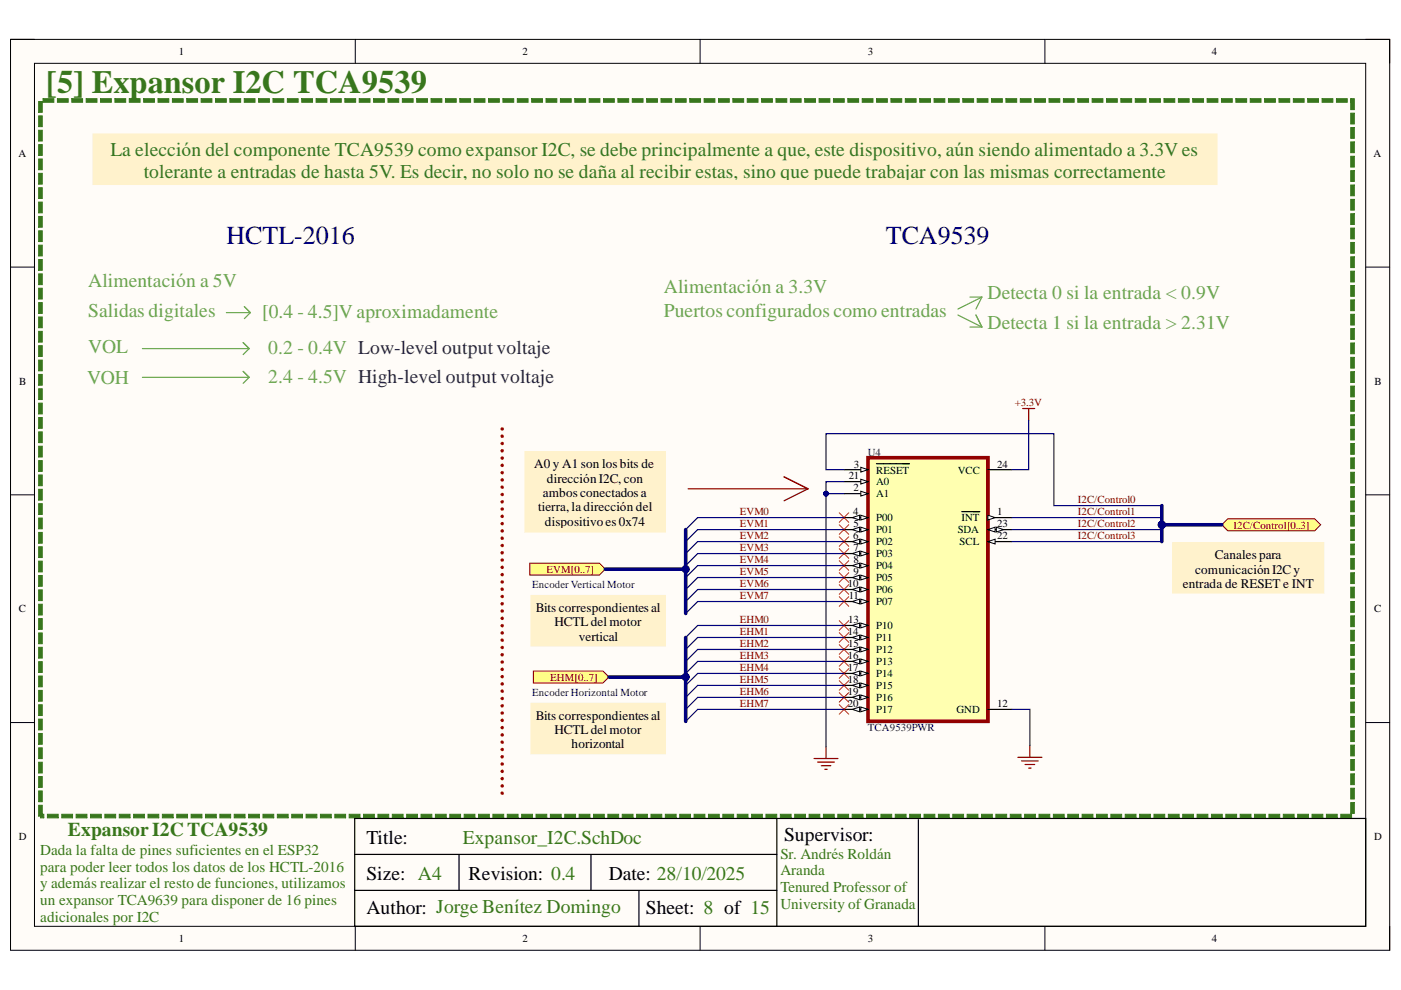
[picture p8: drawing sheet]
<svg xmlns="http://www.w3.org/2000/svg" width="297mm" height="210mm" viewBox="0 0 297 210" stroke-linecap="round" stroke-linejoin="round" font-family="sans-serif">
<defs><g id="words">
<text font-size="6.9" fill="#38761d" x="9.8" y="19.6">[5] Expansor I2C TCA9539</text>
<g font-size="5.5" fill="#000080">
<text x="48" y="51.7">HCTL-2016</text>
<text x="187.8" y="51.7">TCA9539</text>
</g>
<g font-size="4.1" fill="#38761d">
<text x="23.4" y="33.1">La elección del componente TCA9539 como expansor I2C, se debe principalmente a que, este dispositivo, aún siendo alimentado a 3.3V es</text>
<text x="30.5" y="37.7">tolerante a entradas de hasta 5V. Es decir, no solo no se daña al recibir estas, sino que puede trabajar con las mismas correctamente</text>
<text x="14.4" y="177.2">ExpansorI2C TCA9539</text>
<text x="98.1" y="179">Expansor_I2C.SchDoc</text>
</g>
<g font-size="4.1" fill="#6aa84f">
<text x="18.7" y="60.8">Alimentación a 5V</text>
<text x="140.8" y="62.1">Alimentación a 3.3V</text>
<text x="209.4" y="63.3">Detecta 0 si la entrada &lt; 0.9V</text>
<text x="18.7" y="67.2">Salidas digitales</text>
<text x="55.6" y="67.4">[0.4 - 4.5]V aproximadamente</text>
<text x="140.8" y="67.2">Puertos configurados como entradas</text>
<text x="209.4" y="69.7">Detecta 1 si la entrada &gt; 2.31V</text>
<text x="18.7" y="74.8">VOL</text>
<text x="56.9" y="75.1">0.2 - 0.4V Low-level output voltaje</text>
<text x="18.5" y="81.4">VOH</text>
<text x="56.9" y="81.2">2.4 - 4.5V High-level output voltaje</text>
</g>
<g font-size="4.1">
<text x="77.7" y="179">Title:</text>
<text x="166.2" y="178.2">Supervisor:</text>
<text x="77.7" y="186.6">Size: A4</text>
<text x="99.4" y="186.6">Revision: 0.4</text>
<text x="129.1" y="186.6">Date: 28/10/2025</text>
<text x="77.7" y="193.8">Author: Jorge Benítez Domingo</text>
<text x="136.9" y="193.8">Sheet: 8 of 15</text>
</g>
<g font-size="3.2" fill="#38761d">
<text x="8.5" y="181.3">Dada la falta de pines suficientes en el ESP32</text>
<text x="8.5" y="184.8">para poder leer todos los datos de los HCTL-2016</text>
<text x="165.5" y="182">Sr. Andrés Roldán</text>
<text x="165.5" y="185.6">Aranda</text>
<text x="8.5" y="188.4">y además realizar el resto de funciones, utilizamos</text>
<text x="8.5" y="191.9">un expansor TCA9639 para disponer de 16 pines</text>
<text x="165.5" y="189.1">Tenured Professor of</text>
<text x="8.5" y="195.5">adicionales por I2C</text>
<text x="165.5" y="192.7">University of Granada</text>
</g>
<g font-size="2.8">
<text x="113.2" y="99.3">A0 y A1 son los bits de</text>
<text x="115.1" y="105.4">ambosconectadosa</text>
<text x="116" y="102.3">direcciónI2C, con</text>
<text x="114.1" y="108.4">tierra, la dirección del</text>
<text x="115.5" y="111.5">dispositivoes0x74</text>
<text x="257.6" y="118.6">Canalespara</text>
<text x="250.8" y="124.7">entrada de RESET e INT</text>
<text x="253.4" y="121.6">comunicaciónI2Cy</text>
<text x="113.6" y="129.7">Bits correspondientesal</text>
<text x="117.6" y="132.8">HCTL del motor</text>
<text x="122.7" y="135.8">vertical</text>
<text x="113.6" y="152.6">Bits correspondientesal</text>
<text x="117.6" y="155.6">HCTL del motor</text>
<text x="121.2" y="158.7">horizontal</text>
</g>
<g font-size="2.3">
<text x="37.9" y="11.7">1</text>
<text x="110.8" y="11.7">2</text>
<text x="184" y="11.7">3</text>
<text x="257" y="11.7">4</text>
<text x="3.9" y="33.3">A</text>
<text x="291.2" y="33.3">A</text>
<text x="4.1" y="81.5">B</text>
<text x="291.4" y="81.5">B</text>
<text x="179.9" y="101.7">21</text>
<text x="181" y="99.1">3</text>
<text x="185.8" y="100.4">RESET</text>
<text x="203" y="100.4">VCC</text>
<text x="211.4" y="99.1">24</text>
<text x="181" y="104.2">2</text>
<text x="185.8" y="102.9">A0</text>
<text x="185.8" y="105.5">A1</text>
<text x="180.9" y="109.3">4</text>
<text x="181" y="111.8">5</text>
<text x="185.8" y="110.5">P00</text>
<text x="185.8" y="113.1">P01</text>
<text x="203" y="113.1">SDA</text>
<text x="203.9" y="110.5">INT</text>
<text x="211.4" y="111.8">23</text>
<text x="211.4" y="109.3">1</text>
<text x="180.9" y="114.4">6</text>
<text x="181" y="116.9">7</text>
<text x="181" y="119.4">8</text>
<text x="185.8" y="115.6">P02</text>
<text x="185.8" y="118.2">P03</text>
<text x="203.5" y="115.6">SCL</text>
<text x="211.4" y="114.4">22</text>
<text x="179.8" y="124.5">10</text>
<text x="181" y="122">9</text>
<text x="185.8" y="120.7">P04</text>
<text x="185.8" y="123.2">P05</text>
<text x="185.8" y="125.8">P06</text>
<text x="4" y="129.8">C</text>
<text x="179.9" y="127">11</text>
<text x="185.8" y="128.3">P07</text>
<text x="291.3" y="129.8">C</text>
<text x="179.8" y="134.7">14</text>
<text x="179.9" y="132.1">13</text>
<text x="179.9" y="137.2">15</text>
<text x="185.8" y="133.4">P10</text>
<text x="185.8" y="135.9">P11</text>
<text x="179.8" y="139.7">16</text>
<text x="179.8" y="142.3">17</text>
<text x="185.8" y="138.5">P12</text>
<text x="185.8" y="141">P13</text>
<text x="185.8" y="143.5">P14</text>
<text x="179.8" y="144.8">18</text>
<text x="179.8" y="147.3">19</text>
<text x="179.8" y="150">20</text>
<text x="185.8" y="146.1">P15</text>
<text x="185.8" y="148.6">P16</text>
<text x="211.4" y="150">12</text>
<text x="185.8" y="151.2">P17</text>
<text x="202.8" y="151.2">GND</text>
<text x="4" y="178.1">D</text>
<text x="291.3" y="178.1">D</text>
<text x="37.9" y="199.7">1</text>
<text x="110.8" y="199.7">2</text>
<text x="184" y="199.7">3</text>
<text x="257" y="199.7">4</text>
</g>
<g font-size="2.3" fill="#800000">
<text x="215.1" y="86.1">+3.3V</text>
<text x="228.5" y="106.7">I2C/Control0</text>
<text x="156.8" y="109.3">EVM0</text>
<text x="156.8" y="111.8">EVM1</text>
<text x="228.5" y="109.3">I2C/Control1</text>
<text x="228.5" y="111.8">I2C/Control2</text>
<text x="261.5" y="112.1">I2C/Control[0..3]</text>
<text x="156.8" y="114.4">EVM2</text>
<text x="156.8" y="116.9">EVM3</text>
<text x="156.8" y="119.4">EVM4</text>
<text x="228.5" y="114.4">I2C/Control3</text>
<text x="115.9" y="121.5">EVM[0..7]</text>
<text x="156.8" y="122">EVM5</text>
<text x="156.8" y="124.5">EVM6</text>
<text x="156.8" y="127">EVM7</text>
<text x="156.8" y="134.7">EHM1</text>
<text x="156.8" y="137.2">EHM2</text>
<text x="156.8" y="132.1">EHM0</text>
<text x="156.8" y="139.7">EHM3</text>
<text x="156.8" y="142.3">EHM4</text>
<text x="116.6" y="144.3">EHM[0..7]</text>
<text x="156.8" y="144.8">EHM5</text>
<text x="156.8" y="147.3">EHM6</text>
<text x="156.8" y="150">EHM7</text>
</g>
<g font-size="2.3" fill="#000080">
<text x="184" y="96.6">U4</text>
<text x="112.8" y="124.8">Encoder Vertical Motor</text>
<text x="112.8" y="147.6">Encoder Horizontal Motor</text>
<text x="184" y="155">TCA9539PWR</text>
</g>
</g></defs>
<path d="M2.2 8.4h292.4v193.1h-292.4z" fill-rule="evenodd" fill="#fffcf8"/>
<path d="M2.2 8.4h292.4v193.1h-292.4z" fill="none" stroke="#000" stroke-width=".21"/>
<path d="M7.3 13.4h282.3v183h-282.3z" fill-rule="evenodd" fill="#fffcf8"/>
<g fill="none" stroke="#000" stroke-width=".21">
<path d="M2.2 8.3h5.1M7.3 13.4h282.3v183h-282.3zM75.3 8.3v5.1M148.4 8.3v5.1M221.5 8.4v5M289.6 8.4h5v5M2.2 56.6h5.1M289.6 56.6h5M2.2 104.9h5.1M289.6 104.9h5M2.2 153.2h5.1M289.6 153.2h5"/>
<path d="M75.3 196.4v5.1M148.4 196.4v5.1M221.5 196.4v5.1M294.6 196.4v5.1"/>
</g>
<path d="M8.2 170.7h.8v2.3h-.8zM8.2 167.7h.8v2.3h-.8zM8.2 164.7h.8v2.2h-.8zM8.2 161.6h.8v2.3h-.8zM8.2 158.6h.8v2.2h-.8zM8.2 155.5h.8v2.3h-.8zM8.2 152.5h.8v2.3h-.8zM8.2 149.4h.8v2.3h-.8zM8.2 146.4h.8v2.3h-.8zM8.2 143.3h.8v2.3h-.8zM8.2 140.3h.8v2.3h-.8zM8.2 137.2h.8v2.3h-.8zM8.2 134.2h.8v2.3h-.8zM8.2 131.2h.8v2.2h-.8zM8.2 128.1h.8v2.3h-.8zM8.2 125.1h.8v2.2h-.8zM8.2 122h.8v2.3h-.8zM8.2 119h.8v2.3h-.8zM8.2 115.9h.8v2.3h-.8zM8.2 112.9h.8v2.3h-.8zM8.2 109.8h.8v2.3h-.8zM8.2 106.8h.8v2.3h-.8zM8.2 103.7h.8v2.3h-.8zM8.2 100.7h.8v2.3h-.8zM8.2 97.7h.8v2.2h-.8zM8.2 94.6h.8v2.3h-.8zM8.2 91.6h.8v2.3h-.8zM8.2 88.5h.8v2.3h-.8zM8.2 85.5h.8v2.3h-.8zM8.2 82.4h.8v2.3h-.8zM8.2 79.4h.8v2.3h-.8zM8.2 76.3h.8v2.3h-.8zM8.2 73.3h.8v2.3h-.8zM8.2 70.3h.8v2.2h-.8zM8.2 67.2h.8v2.3h-.8zM8.2 64.2h.8v2.2h-.8zM8.2 61.1h.8v2.3h-.8zM8.2 58.1h.8v2.3h-.8zM8.2 55h.8v2.3h-.8zM8.2 52h.8v2.3h-.8zM8.2 48.9h.8v2.3h-.8zM8.2 45.9h.8v2.3h-.8zM8.2 42.8h.8v2.3h-.8zM8.2 39.8h.8v2.3h-.8zM8.2 36.8h.8v2.2h-.8zM8.2 33.7h.8v2.3h-.8zM8.2 30.7h.8v2.2h-.8zM8.2 27.6h.8v2.3h-.8zM8.2 24.6h.8v2.3h-.8zM8.2 21.5h.8v2.3h-.8zM9.1 20.9h2.3v.8h-2.3zM12.2 20.9h2.3v.8h-2.3zM15.2 20.9h2.3v.8h-2.3zM18.3 20.9h2.3v.8h-2.3zM21.3 20.9h2.3v.8h-2.3zM24.4 20.9h2.3v.8h-2.3zM27.4 20.9h2.3v.8h-2.3zM30.5 20.9h2.2v.8h-2.2zM33.5 20.9h2.3v.8h-2.3zM36.6 20.9h2.2v.8h-2.2zM39.6 20.9h2.3v.8h-2.3zM42.6 20.9h2.3v.8h-2.3zM45.7 20.9h2.3v.8h-2.3zM48.7 20.9h2.3v.8h-2.3zM51.8 20.9h2.3v.8h-2.3zM54.8 20.9h2.3v.8h-2.3zM57.9 20.9h2.3v.8h-2.3zM60.9 20.9h2.3v.8h-2.3zM64 20.9h2.3v.8h-2.3zM67 20.9h2.3v.8h-2.3zM70.1 20.9h2.3v.8h-2.3zM73.1 20.9h2.3v.8h-2.3zM76.2 20.9h2.2v.8h-2.2zM79.2 20.9h2.3v.8h-2.3zM82.3 20.9h2.2v.8h-2.2zM85.3 20.9h2.3v.8h-2.3zM88.4 20.9h2.2v.8h-2.2zM91.4 20.9h2.3v.8h-2.3zM94.4 20.9h2.3v.8h-2.3zM97.5 20.9h2.3v.8h-2.3zM100.5 20.9h2.3v.8h-2.3zM103.6 20.9h2.3v.8h-2.3zM106.6 20.9h2.3v.8h-2.3zM109.7 20.9h2.3v.8h-2.3zM112.7 20.9h2.3v.8h-2.3zM115.8 20.9h2.3v.8h-2.3zM118.8 20.9h2.3v.8h-2.3zM121.9 20.9h2.3v.8h-2.3zM124.9 20.9h2.3v.8h-2.3zM128 20.9h2.2v.8h-2.2zM131 20.9h2.3v.8h-2.3zM134.1 20.9h2.2v.8h-2.2zM137.1 20.9h2.3v.8h-2.3zM140.1 20.9h2.3v.8h-2.3zM143.2 20.9h2.3v.8h-2.3zM146.2 20.9h2.3v.8h-2.3zM149.3 20.9h2.3v.8h-2.3zM152.3 20.9h2.3v.8h-2.3zM155.4 20.9h2.3v.8h-2.3zM158.4 20.9h2.3v.8h-2.3zM161.5 20.9h2.3v.8h-2.3zM164.5 20.9h2.3v.8h-2.3zM167.6 20.9h2.3v.8h-2.3zM170.6 20.9h2.3v.8h-2.3zM173.7 20.9h2.2v.8h-2.2zM176.7 20.9h2.3v.8h-2.3zM179.8 20.9h2.2v.8h-2.2zM182.8 20.9h2.3v.8h-2.3zM185.9 20.9h2.2v.8h-2.2zM188.9 20.9h2.3v.8h-2.3zM191.9 20.9h2.3v.8h-2.3zM195 20.9h2.3v.8h-2.3zM198 20.9h2.3v.8h-2.3zM201.1 20.9h2.3v.8h-2.3zM204.1 20.9h2.3v.8h-2.3zM207.2 20.9h2.3v.8h-2.3zM210.2 20.9h2.3v.8h-2.3zM213.3 20.9h2.3v.8h-2.3zM216.3 20.9h2.3v.8h-2.3zM219.4 20.9h2.3v.8h-2.3zM222.4 20.9h2.3v.8h-2.3zM225.5 20.9h2.2v.8h-2.2zM228.5 20.9h2.3v.8h-2.3zM231.6 20.9h2.2v.8h-2.2zM234.6 20.9h2.3v.8h-2.3zM237.6 20.9h2.3v.8h-2.3zM240.7 20.9h2.3v.8h-2.3zM243.7 20.9h2.3v.8h-2.3zM246.8 20.9h2.3v.8h-2.3zM249.8 20.9h2.3v.8h-2.3zM252.9 20.9h2.3v.8h-2.3zM255.9 20.9h2.3v.8h-2.3zM259 20.9h2.3v.8h-2.3zM262 20.9h2.3v.8h-2.3zM265.1 20.9h2.3v.8h-2.3zM268.1 20.9h2.3v.8h-2.3zM271.2 20.9h2.3v.8h-2.3zM274.2 20.9h2.3v.8h-2.3zM277.3 20.9h2.2v.8h-2.2zM280.3 20.9h2.3v.8h-2.3zM283.4 20.9h2.2v.8h-2.2zM286.4 20.9h.7v2.3h-.7v-1.9l.4 .4h-.4zM286.4 24h.7v2.3h-.7zM286.4 27h.7v2.3h-.7zM286.4 30.1h.7v2.3h-.7zM286.4 33.1h.7v2.3h-.7zM286.4 36.2h.7v2.3h-.7zM286.4 39.2h.7v2.3h-.7zM286.4 42.3h.7v2.3h-.7zM286.4 45.3h.7v2.3h-.7zM286.4 48.4h.7v2.2h-.7zM286.4 51.4h.7v2.3h-.7zM286.4 54.5h.7v2.2h-.7zM286.4 57.5h.7v2.3h-.7zM286.4 60.5h.7v2.3h-.7zM286.4 63.6h.7v2.3h-.7zM286.4 66.6h.7v2.3h-.7zM286.4 69.7h.7v2.3h-.7zM286.4 72.7h.7v2.3h-.7zM286.4 75.8h.7v2.3h-.7zM286.4 78.8h.7v2.3h-.7zM286.4 81.9h.7v2.2h-.7zM286.4 84.9h.7v2.3h-.7zM286.4 88h.7v2.2h-.7zM286.4 91h.7v2.3h-.7zM286.4 94h.7v2.3h-.7zM286.4 97.1h.7v2.3h-.7zM286.4 100.1h.7v2.3h-.7zM286.4 103.2h.7v2.3h-.7zM286.4 106.2h.7v2.3h-.7zM286.4 109.3h.7v2.3h-.7zM286.4 112.3h.7v2.3h-.7zM286.4 115.4h.7v2.2h-.7zM286.4 118.4h.7v2.3h-.7zM286.4 121.4h.7v2.3h-.7zM286.4 124.5h.7v2.3h-.7zM286.4 127.5h.7v2.3h-.7zM286.4 130.6h.7v2.3h-.7zM286.4 133.6h.7v2.3h-.7zM286.4 136.7h.7v2.3h-.7zM286.4 139.7h.7v2.3h-.7zM286.4 142.8h.7v2.2h-.7zM286.4 145.8h.7v2.3h-.7zM286.4 148.9h.7v2.2h-.7zM286.4 151.9h.7v2.3h-.7zM286.4 154.9h.7v2.3h-.7zM286.4 158h.7v2.3h-.7zM286.4 161h.7v2.3h-.7zM286.4 164.1h.7v2.3h-.7zM286.4 167.1h.7v2.3h-.7zM286.4 170.2h.7v2.3h-.7zM284.3 172.6h2.3v.8h-2.3zM281.2 172.6h2.3v.8h-2.3zM278.2 172.6h2.3v.8h-2.3zM275.1 172.6h2.3v.8h-2.3zM272.1 172.6h2.3v.8h-2.3zM269 172.6h2.3v.8h-2.3zM266 172.6h2.3v.8h-2.3zM262.9 172.6h2.3v.8h-2.3zM259.9 172.6h2.3v.8h-2.3zM256.9 172.6h2.2v.8h-2.2zM253.8 172.6h2.3v.8h-2.3zM250.8 172.6h2.2v.8h-2.2zM247.7 172.6h2.3v.8h-2.3zM244.7 172.6h2.2v.8h-2.2zM241.6 172.6h2.3v.8h-2.3zM238.6 172.6h2.3v.8h-2.3zM235.5 172.6h2.3v.8h-2.3zM232.5 172.6h2.3v.8h-2.3zM229.4 172.6h2.3v.8h-2.3zM226.4 172.6h2.3v.8h-2.3zM223.3 172.6h2.3v.8h-2.3zM220.3 172.6h2.3v.8h-2.3zM217.2 172.6h2.3v.8h-2.3zM214.2 172.6h2.3v.8h-2.3zM211.1 172.6h2.3v.8h-2.3zM208.1 172.6h2.3v.8h-2.3zM205.1 172.6h2.2v.8h-2.2zM202 172.6h2.3v.8h-2.3zM199 172.6h2.2v.8h-2.2zM195.9 172.6h2.3v.8h-2.3zM192.9 172.6h2.3v.8h-2.3zM189.8 172.6h2.3v.8h-2.3zM186.8 172.6h2.3v.8h-2.3zM183.7 172.6h2.3v.8h-2.3zM180.7 172.6h2.3v.8h-2.3zM177.6 172.6h2.3v.8h-2.3zM174.6 172.6h2.3v.8h-2.3zM171.5 172.6h2.3v.8h-2.3zM168.5 172.6h2.3v.8h-2.3zM165.4 172.6h2.3v.8h-2.3zM162.4 172.6h2.3v.8h-2.3zM159.4 172.6h2.2v.8h-2.2zM156.3 172.6h2.3v.8h-2.3zM153.3 172.6h2.2v.8h-2.2zM150.2 172.6h2.3v.8h-2.3zM147.2 172.6h2.2v.8h-2.2zM144.1 172.6h2.3v.8h-2.3zM141.1 172.6h2.3v.8h-2.3zM138 172.6h2.3v.8h-2.3zM135 172.6h2.3v.8h-2.3zM131.9 172.6h2.3v.8h-2.3zM128.9 172.6h2.3v.8h-2.3zM125.8 172.6h2.3v.8h-2.3zM122.8 172.6h2.3v.8h-2.3zM119.7 172.6h2.3v.8h-2.3zM116.7 172.6h2.3v.8h-2.3zM113.6 172.6h2.3v.8h-2.3zM110.6 172.6h2.3v.8h-2.3zM107.6 172.6h2.2v.8h-2.2zM104.5 172.6h2.3v.8h-2.3zM101.5 172.6h2.2v.8h-2.2zM98.4 172.6h2.3v.8h-2.3zM95.4 172.6h2.2v.8h-2.2zM92.3 172.6h2.3v.8h-2.3zM89.3 172.6h2.3v.8h-2.3zM86.2 172.6h2.3v.8h-2.3zM83.2 172.6h2.3v.8h-2.3zM80.1 172.6h2.3v.8h-2.3zM77.1 172.6h2.3v.8h-2.3zM74 172.6h2.3v.8h-2.3zM71 172.6h2.3v.8h-2.3zM67.9 172.6h2.3v.8h-2.3zM64.9 172.6h2.3v.8h-2.3zM61.8 172.6h2.3v.8h-2.3zM58.8 172.6h2.3v.8h-2.3zM55.8 172.6h2.2v.8h-2.2zM52.7 172.6h2.3v.8h-2.3zM49.7 172.6h2.2v.8h-2.2zM46.6 172.6h2.3v.8h-2.3zM43.6 172.6h2.3v.8h-2.3zM40.5 172.6h2.3v.8h-2.3zM37.5 172.6h2.3v.8h-2.3zM34.4 172.6h2.3v.8h-2.3zM31.4 172.6h2.3v.8h-2.3zM28.3 172.6h2.3v.8h-2.3zM25.3 172.6h2.3v.8h-2.3zM22.2 172.6h2.3v.8h-2.3zM19.2 172.6h2.3v.8h-2.3zM16.1 172.6h2.3v.8h-2.3zM13.1 172.6h2.3v.8h-2.3zM10.1 172.6h2.2v.8h-2.2zM8.6 172.6h.7v.8h-.7z" fill="#38761d" stroke="#38761d" stroke-width=".21"/>
<path d="M75.2 173.5h214.4v22.9h-214.4zM164.7 173.5v22.9M194.7 173.8v22.6M75.2 181.2h89.5M75.2 188.8h89.5M97.3 181.2v7.6M125.3 181.2v7.6M135.5 188.8v7.6" fill="none" stroke="#000" stroke-width=".25"/>
<path d="M112.3 119.4h14.8l1.2 1.3-1.2 1.2h-14.8z" fill-rule="evenodd" fill="#ffff80"/>
<path d="M112.3 119.4h14.8l1.2 1.3-1.2 1.2h-14.8z" fill="none" stroke="#800000" stroke-width=".21"/>
<g fill="none" stroke="#000080" stroke-width=".25">
<path d="M147.9 109.7l-2.5 2.6M147.9 112.3l-2.5 2.5M147.9 114.8l-2.5 2.6M147.9 117.4l-2.5 2.5M147.9 119.9l-2.5 2.5M147.9 122.4l-2.5 2.6M147.9 127.5l-2.5 2.6M147.9 125l-2.5 2.5M147.9 135.2l-2.5 2.5M147.9 137.7l-2.5 2.5M147.9 140.2l-2.5 2.6M147.9 142.8l-2.5 2.5"/>
<path d="M147.9 145.3l-2.5 2.6M147.9 150.4l-2.5 2.5M147.9 147.9l-2.5 2.5"/>
</g>
<path d="M113.1 142.3h14.7l1.3 1.2-1.3 1.3h-14.7z" fill-rule="evenodd" fill="#ffff80"/>
<path d="M113.1 142.3h14.7l1.3 1.2-1.3 1.3h-14.7z" fill="none" stroke="#800000" stroke-width=".21"/>
<path d="M216.8 86.6h2.6M218.1 86.6v2.6M218.4 158v2.6M215.8 160.6h5.1M216.6 161.3h3.5M217.3 162.1h2.1M218.1 162.9h.5" fill="none" stroke="#800000" stroke-width=".25"/>
<path d="M184 97h25.5v55.9h-25.5z" fill-rule="evenodd" fill="#ffffb0"/>
<path d="M184 97h25.5v55.9h-25.5z" fill="none" stroke="#800000" stroke-width=".76"/>
<path d="M178.9 99.6h5.1" fill="none" stroke="#000" stroke-width=".25"/>
<path d="M182.5 99.1l1.5 .5-1.5 .5z" fill="#f8fcff"/>
<path d="M182.5 99.1l1.5 .5-1.5 .5z" fill="none" stroke="#000" stroke-width=".21"/>
<path d="M185.8 98.3h7M178.9 102.1h5.1" fill="none" stroke="#000" stroke-width=".25"/>
<path d="M182.5 101.6l1.5 .5-1.5 .5z" fill="#f8fcff"/>
<path d="M182.5 101.6l1.5 .5-1.5 .5z" fill="none" stroke="#000" stroke-width=".21"/>
<path d="M178.9 104.7h5.1" fill="none" stroke="#000" stroke-width=".25"/>
<path d="M182.5 104.1l1.5 .6-1.5 .5z" fill="#f8fcff"/>
<path d="M182.5 104.1l1.5 .6-1.5 .5z" fill="none" stroke="#000" stroke-width=".21"/>
<path d="M209.5 114.8h5" fill="none" stroke="#000" stroke-width=".25"/>
<path d="M209.5 114.8l1.5-.5v1z" fill="#f8fcff"/>
<path d="M209.5 114.8l1.5-.5v1z" fill="none" stroke="#000" stroke-width=".21"/>
<path d="M178.9 109.7h5.1" fill="none" stroke="#000" stroke-width=".25"/>
<path d="M182.5 109.2l1.5 .5-1.5 .6z" fill="#f8fcff"/>
<path d="M182.5 109.2l1.5 .5-1.5 .6z" fill="none" stroke="#000" stroke-width=".21"/>
<path d="M180.7 109.7l1.6-.5v1.1z" fill="#f8fcff"/>
<path d="M180.7 109.7l1.6-.5v1.1z" fill="none" stroke="#000" stroke-width=".21"/>
<path d="M178.9 112.3h5.1" fill="none" stroke="#000" stroke-width=".25"/>
<path d="M182.5 111.8l1.5 .5-1.5 .5z" fill="#f8fcff"/>
<path d="M182.5 111.8l1.5 .5-1.5 .5z" fill="none" stroke="#000" stroke-width=".21"/>
<path d="M180.7 112.3l1.6-.5v1z" fill="#f8fcff"/>
<path d="M180.7 112.3l1.6-.5v1z" fill="none" stroke="#000" stroke-width=".21"/>
<path d="M178.9 114.8h5.1" fill="none" stroke="#000" stroke-width=".25"/>
<path d="M182.5 114.3l1.5 .5-1.5 .5z" fill="#f8fcff"/>
<path d="M182.5 114.3l1.5 .5-1.5 .5z" fill="none" stroke="#000" stroke-width=".21"/>
<path d="M180.7 114.8l1.6-.5v1z" fill="#f8fcff"/>
<path d="M180.7 114.8l1.6-.5v1z" fill="none" stroke="#000" stroke-width=".21"/>
<path d="M178.9 117.4h5.1" fill="none" stroke="#000" stroke-width=".25"/>
<path d="M182.5 116.9l1.5 .5-1.5 .5z" fill="#f8fcff"/>
<path d="M182.5 116.9l1.5 .5-1.5 .5z" fill="none" stroke="#000" stroke-width=".21"/>
<path d="M180.7 117.4l1.6-.5v1z" fill="#f8fcff"/>
<path d="M180.7 117.4l1.6-.5v1z" fill="none" stroke="#000" stroke-width=".21"/>
<path d="M178.9 119.9h5.1" fill="none" stroke="#000" stroke-width=".25"/>
<path d="M182.5 119.4l1.5 .5-1.5 .5z" fill="#f8fcff"/>
<path d="M182.5 119.4l1.5 .5-1.5 .5z" fill="none" stroke="#000" stroke-width=".21"/>
<path d="M180.7 119.9l1.6-.5v1z" fill="#f8fcff"/>
<path d="M180.7 119.9l1.6-.5v1z" fill="none" stroke="#000" stroke-width=".21"/>
<path d="M178.9 122.5h5.1" fill="none" stroke="#000" stroke-width=".25"/>
<path d="M182.5 121.9l1.5 .6-1.5 .5z" fill="#f8fcff"/>
<path d="M182.5 121.9l1.5 .6-1.5 .5z" fill="none" stroke="#000" stroke-width=".21"/>
<path d="M180.7 122.5l1.6-.6v1.1z" fill="#f8fcff"/>
<path d="M180.7 122.5l1.6-.6v1.1z" fill="none" stroke="#000" stroke-width=".21"/>
<path d="M178.9 125h5.1" fill="none" stroke="#000" stroke-width=".25"/>
<path d="M182.5 124.5l1.5 .5-1.5 .5z" fill="#f8fcff"/>
<path d="M182.5 124.5l1.5 .5-1.5 .5z" fill="none" stroke="#000" stroke-width=".21"/>
<path d="M180.7 125l1.6-.5v1z" fill="#f8fcff"/>
<path d="M180.7 125l1.6-.5v1z" fill="none" stroke="#000" stroke-width=".21"/>
<path d="M178.9 127.5h5.1" fill="none" stroke="#000" stroke-width=".25"/>
<path d="M182.5 127l1.5 .5-1.5 .5z" fill="#f8fcff"/>
<path d="M182.5 127l1.5 .5-1.5 .5z" fill="none" stroke="#000" stroke-width=".21"/>
<path d="M180.7 127.5l1.6-.5v1z" fill="#f8fcff"/>
<path d="M180.7 127.5l1.6-.5v1z" fill="none" stroke="#000" stroke-width=".21"/>
<path d="M209.5 112.3h5" fill="none" stroke="#000" stroke-width=".25"/>
<path d="M209.5 112.3l1.5-.5v1z" fill="#f8fcff"/>
<path d="M209.5 112.3l1.5-.5v1z" fill="none" stroke="#000" stroke-width=".21"/>
<path d="M211.2 111.8l1.6 .5-1.6 .5z" fill="#f8fcff"/>
<path d="M211.2 111.8l1.6 .5-1.6 .5z" fill="none" stroke="#000" stroke-width=".21"/>
<path d="M209.5 99.6h5M209.5 109.7h5" fill="none" stroke="#000" stroke-width=".25"/>
<path d="M209.5 109.2l1.5 .5-1.5 .6z" fill="#f8fcff"/>
<path d="M209.5 109.2l1.5 .5-1.5 .6z" fill="none" stroke="#000" stroke-width=".21"/>
<path d="M203.9 108.5h3.8M178.9 132.6h5.1" fill="none" stroke="#000" stroke-width=".25"/>
<path d="M182.5 132.1l1.5 .5-1.5 .5z" fill="#f8fcff"/>
<path d="M182.5 132.1l1.5 .5-1.5 .5z" fill="none" stroke="#000" stroke-width=".21"/>
<path d="M180.7 132.6l1.6-.5v1z" fill="#f8fcff"/>
<path d="M180.7 132.6l1.6-.5v1z" fill="none" stroke="#000" stroke-width=".21"/>
<path d="M178.9 135.2h5.1" fill="none" stroke="#000" stroke-width=".25"/>
<path d="M182.5 134.7l1.5 .5-1.5 .5z" fill="#f8fcff"/>
<path d="M182.5 134.7l1.5 .5-1.5 .5z" fill="none" stroke="#000" stroke-width=".21"/>
<path d="M180.7 135.2l1.6-.5v1z" fill="#f8fcff"/>
<path d="M180.7 135.2l1.6-.5v1z" fill="none" stroke="#000" stroke-width=".21"/>
<path d="M178.9 137.7h5.1" fill="none" stroke="#000" stroke-width=".25"/>
<path d="M182.5 137.2l1.5 .5-1.5 .5z" fill="#f8fcff"/>
<path d="M182.5 137.2l1.5 .5-1.5 .5z" fill="none" stroke="#000" stroke-width=".21"/>
<path d="M180.7 137.7l1.6-.5v1z" fill="#f8fcff"/>
<path d="M180.7 137.7l1.6-.5v1z" fill="none" stroke="#000" stroke-width=".21"/>
<path d="M178.9 140.2h5.1" fill="none" stroke="#000" stroke-width=".25"/>
<path d="M182.5 139.7l1.5 .5-1.5 .5z" fill="#f8fcff"/>
<path d="M182.5 139.7l1.5 .5-1.5 .5z" fill="none" stroke="#000" stroke-width=".21"/>
<path d="M180.7 140.2l1.6-.5v1z" fill="#f8fcff"/>
<path d="M180.7 140.2l1.6-.5v1z" fill="none" stroke="#000" stroke-width=".21"/>
<path d="M178.9 142.8h5.1" fill="none" stroke="#000" stroke-width=".25"/>
<path d="M182.5 142.3l1.5 .5-1.5 .5z" fill="#f8fcff"/>
<path d="M182.5 142.3l1.5 .5-1.5 .5z" fill="none" stroke="#000" stroke-width=".21"/>
<path d="M180.7 142.8l1.6-.5v1z" fill="#f8fcff"/>
<path d="M180.7 142.8l1.6-.5v1z" fill="none" stroke="#000" stroke-width=".21"/>
<path d="M178.9 145.3h5.1" fill="none" stroke="#000" stroke-width=".25"/>
<path d="M182.5 144.8l1.5 .5-1.5 .5z" fill="#f8fcff"/>
<path d="M182.5 144.8l1.5 .5-1.5 .5z" fill="none" stroke="#000" stroke-width=".21"/>
<path d="M180.7 145.3l1.6-.5v1z" fill="#f8fcff"/>
<path d="M180.7 145.3l1.6-.5v1z" fill="none" stroke="#000" stroke-width=".21"/>
<path d="M178.9 147.9h5.1" fill="none" stroke="#000" stroke-width=".25"/>
<path d="M182.5 147.4l1.5 .5-1.5 .5z" fill="#f8fcff"/>
<path d="M182.5 147.4l1.5 .5-1.5 .5z" fill="none" stroke="#000" stroke-width=".21"/>
<path d="M180.7 147.9l1.6-.5v1z" fill="#f8fcff"/>
<path d="M180.7 147.9l1.6-.5v1z" fill="none" stroke="#000" stroke-width=".21"/>
<path d="M178.9 150.4h5.1" fill="none" stroke="#000" stroke-width=".25"/>
<path d="M182.5 149.9l1.5 .5-1.5 .5z" fill="#f8fcff"/>
<path d="M182.5 149.9l1.5 .5-1.5 .5z" fill="none" stroke="#000" stroke-width=".21"/>
<path d="M180.7 150.4l1.6-.5v1z" fill="#f8fcff"/>
<path d="M180.7 150.4l1.6-.5v1z" fill="none" stroke="#000" stroke-width=".21"/>
<path d="M209.5 150.4h5" fill="none" stroke="#000" stroke-width=".25"/>
<path d="M259 111.3l1.3-1.3h18.4l1.3 1.3-1.3 1.2h-18.4z" fill-rule="evenodd" fill="#ffff80"/>
<path d="M259 111.3l1.3-1.3h18.4l1.3 1.3-1.3 1.2h-18.4z" fill="none" stroke="#800000" stroke-width=".21"/>
<g fill="none" stroke="#f00" stroke-width=".76">
<path d="M106.5 90.9v.1M106.5 92.5h.1M106.5 94h.1M106.5 95.6h.1M106.5 97.1h.1M106.5 98.7h.1M106.5 100.2h.1M106.5 101.7v.1M106.5 103.3h.1M106.5 104.8v.1M106.5 106.4h.1M106.5 107.9h.1"/>
<path d="M106.5 109.5h.1M106.5 111h.1M106.5 112.6h.1M106.5 114.1h.1M106.5 115.7h.1M106.5 117.2h.1M106.5 118.7v.1M106.5 120.3h.1M106.5 121.8h.1M106.5 123.4h.1M106.5 124.9h.1M106.5 126.5h.1"/>
<path d="M106.5 128h.1M106.5 129.6h.1M106.5 131.1h.1M106.5 132.6v.1M106.5 134.2h.1M106.5 135.7h.1M106.5 137.3h.1M106.5 138.8h.1M106.5 140.4h.1M106.5 141.9h.1M106.5 143.5h.1M106.5 145h.1"/>
<path d="M106.5 146.5v.1M106.5 148.1h.1M106.5 149.6v.1M106.5 151.2h.1M106.5 152.7h.1M106.5 154.3h.1M106.5 155.8h.1M106.5 157.4h.1M106.5 158.9h.1M106.5 160.4v.1M106.5 162h.1M106.5 163.5v.1"/>
<path d="M106.5 165.1h.1M106.5 166.6h.1M106.5 168.2h.1"/>
</g>
<path d="M48 66.3h5.1M51.8 65l1.3 1.3M53.1 66.3l-1.3 1.3M203.1 66.8l5.1 2.5M205.6 63h2.6M205.6 69.3h2.6M206.9 66.8l1.3 2.5M208.2 63l-5.1 2.5M208.2 63l-1.3 2.5" fill="none" stroke="#6aa84f" stroke-width=".25"/>
<path d="M20 28.7h237.8v10.1h-237.8z" fill-rule="evenodd" fill="#fff2cc"/>
<path d="M20 28.7h237.8v10.1h-237.8z" fill="none" stroke="#fff2cc" stroke-width=".76"/>
<path d="M112.8 126.5h28v10.2h-28z" fill-rule="evenodd" fill="#fff2cc"/>
<path d="M112.8 126.5h28v10.2h-28z" fill="none" stroke="#fff2cc" stroke-width=".76"/>
<path d="M112.8 149.4h28v10.1h-28z" fill-rule="evenodd" fill="#fff2cc"/>
<path d="M112.8 149.4h28v10.1h-28z" fill="none" stroke="#fff2cc" stroke-width=".76"/>
<path d="M248.9 115.3h31.5v10.2h-31.5z" fill-rule="evenodd" fill="#fff2cc"/>
<path d="M248.9 115.3h31.5v10.2h-31.5z" fill="none" stroke="#fff2cc" stroke-width=".76"/>
<g fill="none" stroke="#f00" stroke-width=".21">
<path d="M177.9 108.7l2.1 2.1M177.9 111.3l2.1 2M177.9 113.8l2.1 2M177.9 116.4l2.1 2M177.9 118.9l2.1 2M180 108.7l-2.1 2.1M180 111.3l-2.1 2M180 113.8l-2.1 2M180 116.4l-2.1 2M180 118.9l-2.1 2M177.9 121.4l2.1 2.1M177.9 124l2.1 2"/>
<path d="M177.9 126.5l2.1 2.1M177.9 131.6l2.1 2M177.9 134.1l2.1 2.1M177.9 136.7l2.1 2M177.9 139.2l2.1 2.1M180 121.4l-2.1 2.1M180 124l-2.1 2M180 126.5l-2.1 2.1M180 131.6l-2.1 2M180 134.1l-2.1 2.1M180 136.7l-2.1 2M180 139.2l-2.1 2.1"/>
<path d="M177.9 141.8l2.1 2M177.9 144.3l2.1 2M177.9 146.8l2.1 2.1M177.9 149.4l2.1 2M180 141.8l-2.1 2M180 144.3l-2.1 2M180 146.8l-2.1 2.1M180 149.4l-2.1 2"/>
</g>
<path d="M147.9 132.6l-2.5 2.6" fill="none" stroke="#000080" stroke-width=".25"/>
<path d="M175.1 158.3v2.5M172.6 160.8h5.1M173.3 161.6h3.6M174.1 162.3h2.1M174.9 163.1h.5" fill="none" stroke="#800000" stroke-width=".25"/>
<path d="M111.6 96h29.2v16.5h-29.2z" fill-rule="evenodd" fill="#fff2cc"/>
<path d="M111.6 96h29.2v16.5h-29.2z" fill="none" stroke="#fff2cc" stroke-width=".76"/>
<path d="M145.9 103.6h25.4M166.2 101.1l5.1 2.5M171.3 103.6l-5.1 2.6" fill="none" stroke="#600" stroke-width=".25"/>
<path d="M30.2 73.9h22.6M51.6 72.6l1.2 1.3M51.6 78.7l1.2 1.3M52.8 73.9l-1.2 1.3M30.2 80h22.6M52.8 80l-1.2 1.3" fill="none" stroke="#6aa84f" stroke-width=".25"/>
<g fill="none" stroke="#000080" stroke-width=".25">
<path d="M178.9 99.6h-3.8v-7.6h48.3v15.2h22.9M218.1 89.2v10.4h-3.6M147.9 109.7h31M147.9 112.3h31M147.9 114.8h31M147.9 117.4h31M147.9 119.9h31M178.9 102.1h-3.8v2.6h3.8M214.5 109.7h31.8M214.5 112.3h31.8M214.5 114.8h31.8M147.9 122.5h31"/>
<path d="M147.9 125h31M147.9 127.5h31M147.9 135.2h31M147.9 137.7h31M147.9 132.6h31M147.9 140.2h31M147.9 142.8h31M147.9 145.3h31M147.9 147.9h31M147.9 150.4h31M214.5 150.4h3.9v7.6"/>
</g>
<circle cx="175.1" cy="104.7" r=".51" fill="#000080"/>
<circle cx="175.1" cy="104.7" r=".51" fill="none" stroke="#000080" stroke-width=".21"/>
<path d="M175.1 104.7v53.6" fill="none" stroke="#000080" stroke-width=".25"/>
<circle cx="175.1" cy="104.7" r=".51" fill="#000080"/>
<circle cx="175.1" cy="104.7" r=".51" fill="none" stroke="#000080" stroke-width=".21"/>
<path d="M128.3 120.7h17.1" fill="none" stroke="#000080" stroke-width=".76"/>
<circle cx="145.4" cy="120.7" r=".76" fill="#000080"/>
<circle cx="145.4" cy="120.7" r=".76" fill="none" stroke="#000080" stroke-width=".21"/>
<path d="M129.1 143.5h16.3" fill="none" stroke="#000080" stroke-width=".76"/>
<circle cx="145.4" cy="143.5" r=".76" fill="#000080"/>
<circle cx="145.4" cy="143.5" r=".76" fill="none" stroke="#000080" stroke-width=".21"/>
<path d="M246.3 107.2v4.1h12.7" fill="none" stroke="#000080" stroke-width=".76"/>
<circle cx="246.3" cy="111.3" r=".76" fill="#000080"/>
<circle cx="246.3" cy="111.3" r=".76" fill="none" stroke="#000080" stroke-width=".21"/>
<path d="M145.4 112.3v17.8M246.3 111.3v3.5M145.4 135.2v17.7" fill="none" stroke="#000080" stroke-width=".76"/>
<circle cx="246.3" cy="111.3" r=".76" fill="#000080"/>
<circle cx="246.3" cy="111.3" r=".76" fill="none" stroke="#000080" stroke-width=".21"/>
<use href="#words"/>
</svg>
